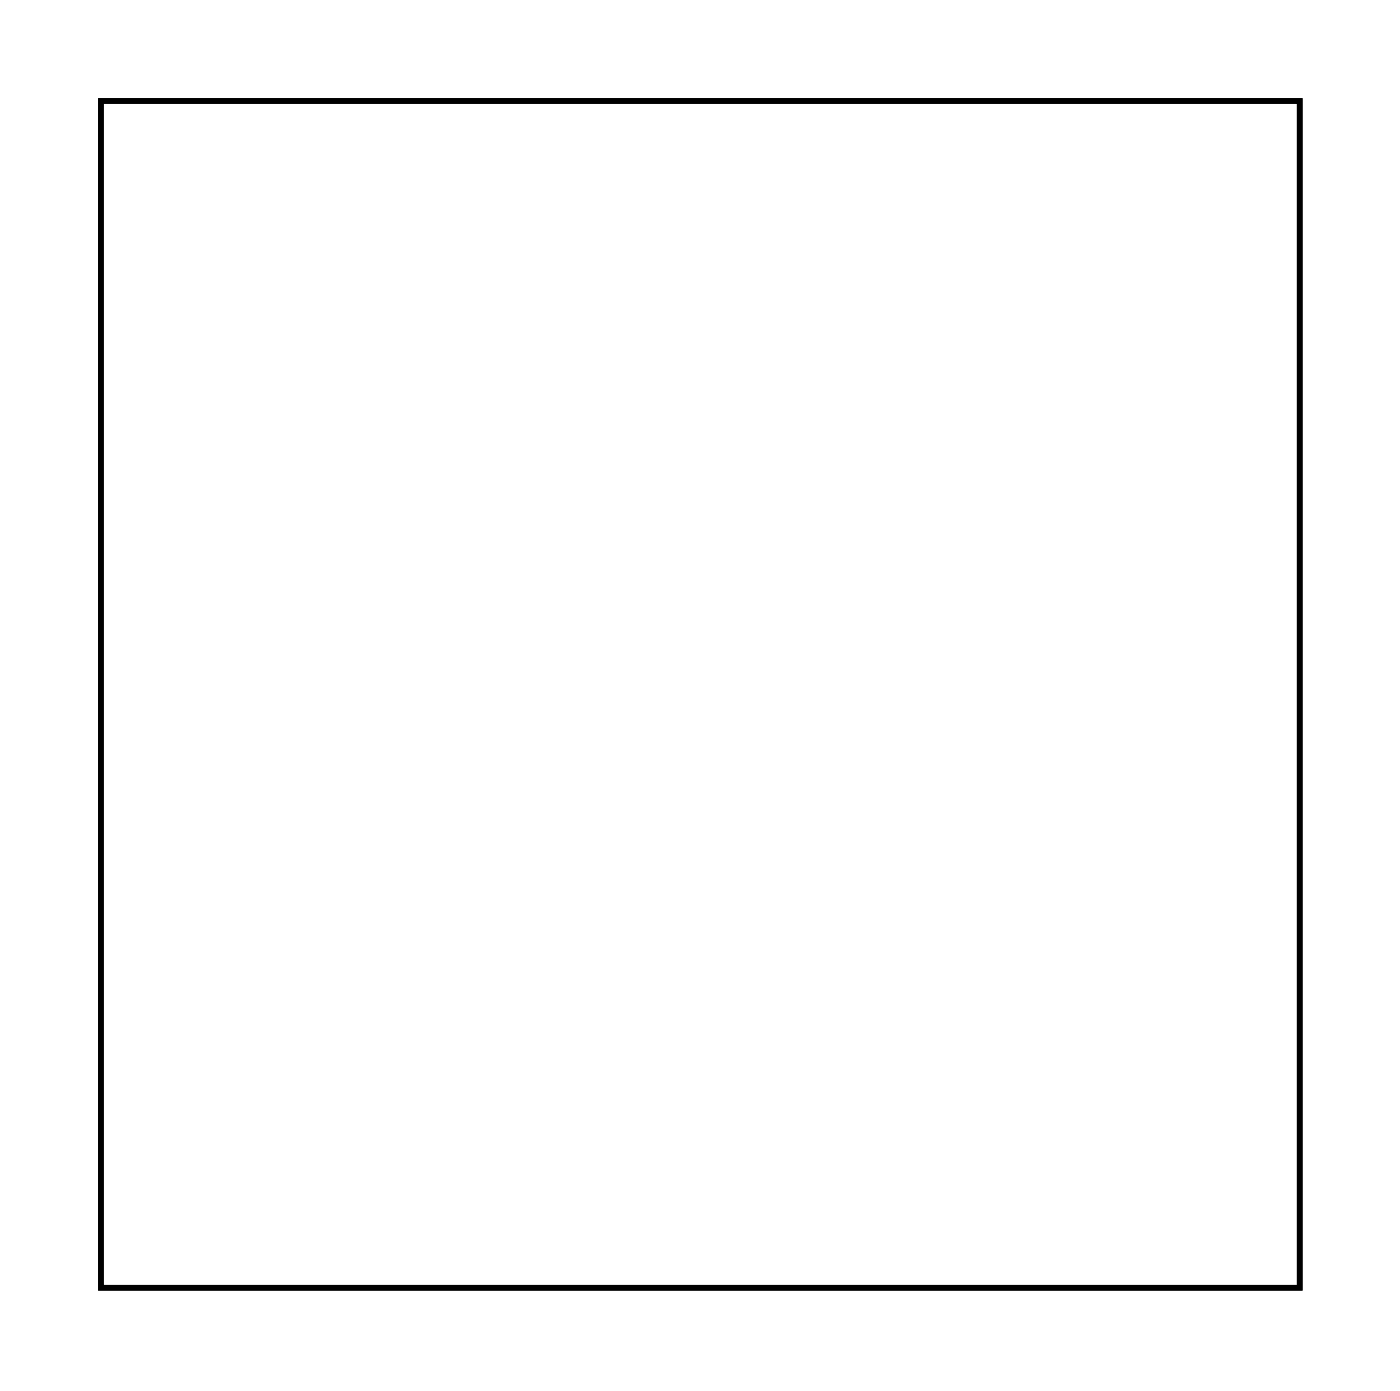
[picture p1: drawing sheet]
<svg xmlns="http://www.w3.org/2000/svg" width="50mm" height="50mm" viewBox="0 0 50 50" stroke-linecap="round" stroke-linejoin="round" font-family="sans-serif">
<path d="M3.6 3.6h43.2v42.8h-43.2z" fill="none" stroke="#000" stroke-width=".2"/>
<path d="M3.6 3.6h43.2v42.8h-43.2zM3.6 3.6v42.8h43.2v-42.8z" fill="#000"/>
<path d="M26.2 31.4h1.6v1.6h-1.6z" fill="#fff"/>
<path d="M26.2 31.4h1.6v1.6h-1.6z" fill="none" stroke="#fff" stroke-width=".76" stroke-linecap="butt"/>
<circle cx="27" cy="32.2" r=".79" fill="#fff"/>
<circle cx="27" cy="32.2" r=".79" fill="none" stroke="#fff" stroke-width=".76" stroke-linecap="butt"/>
<circle cx="29.5" cy="32.2" r=".79" fill="#fff"/>
<circle cx="29.5" cy="32.2" r=".79" fill="none" stroke="#fff" stroke-width=".76" stroke-linecap="butt"/>
<circle cx="32.1" cy="32.2" r=".79" fill="#fff"/>
<circle cx="32.1" cy="32.2" r=".79" fill="none" stroke="#fff" stroke-width=".76" stroke-linecap="butt"/>
<path d="M26.2 23.8h1.6v1.6h-1.6z" fill="#fff"/>
<path d="M26.2 23.8h1.6v1.6h-1.6z" fill="none" stroke="#fff" stroke-width=".76" stroke-linecap="butt"/>
<circle cx="27" cy="24.6" r=".79" fill="#fff"/>
<circle cx="27" cy="24.6" r=".79" fill="none" stroke="#fff" stroke-width=".76" stroke-linecap="butt"/>
<circle cx="29.5" cy="24.6" r=".79" fill="#fff"/>
<circle cx="29.5" cy="24.6" r=".79" fill="none" stroke="#fff" stroke-width=".76" stroke-linecap="butt"/>
<circle cx="32.1" cy="24.6" r=".79" fill="#fff"/>
<circle cx="32.1" cy="24.6" r=".79" fill="none" stroke="#fff" stroke-width=".76" stroke-linecap="butt"/>
<path d="M26.2 16.2h1.6v1.6h-1.6z" fill="#fff"/>
<path d="M26.2 16.2h1.6v1.6h-1.6z" fill="none" stroke="#fff" stroke-width=".76" stroke-linecap="butt"/>
<circle cx="27" cy="17" r=".79" fill="#fff"/>
<circle cx="27" cy="17" r=".79" fill="none" stroke="#fff" stroke-width=".76" stroke-linecap="butt"/>
<circle cx="29.5" cy="17" r=".79" fill="#fff"/>
<circle cx="29.5" cy="17" r=".79" fill="none" stroke="#fff" stroke-width=".76" stroke-linecap="butt"/>
<circle cx="32.1" cy="17" r=".79" fill="#fff"/>
<circle cx="32.1" cy="17" r=".79" fill="none" stroke="#fff" stroke-width=".76" stroke-linecap="butt"/>
<path d="M26.2 8.6h1.6v1.5h-1.6z" fill="#fff"/>
<path d="M26.2 8.6h1.6v1.5h-1.6z" fill="none" stroke="#fff" stroke-width=".76" stroke-linecap="butt"/>
<circle cx="27" cy="9.3" r=".79" fill="#fff"/>
<circle cx="27" cy="9.3" r=".79" fill="none" stroke="#fff" stroke-width=".76" stroke-linecap="butt"/>
<circle cx="29.5" cy="9.3" r=".79" fill="#fff"/>
<circle cx="29.5" cy="9.3" r=".79" fill="none" stroke="#fff" stroke-width=".76" stroke-linecap="butt"/>
<circle cx="32.1" cy="9.3" r=".79" fill="#fff"/>
<circle cx="32.1" cy="9.3" r=".79" fill="none" stroke="#fff" stroke-width=".76" stroke-linecap="butt"/>
<circle cx="16.8" cy="37.3" r="1.52" fill="#fff"/>
<circle cx="16.8" cy="37.3" r="1.52" fill="none" stroke="#fff" stroke-width=".76" stroke-linecap="butt"/>
<circle cx="16.8" cy="43.4" r="1.52" fill="#fff"/>
<circle cx="16.8" cy="43.4" r="1.52" fill="none" stroke="#fff" stroke-width=".76" stroke-linecap="butt"/>
<circle cx="21.7" cy="40.3" r="1.52" fill="#fff"/>
<circle cx="21.7" cy="40.3" r="1.52" fill="none" stroke="#fff" stroke-width=".76" stroke-linecap="butt"/>
<circle cx="6.7" cy="14.4" r=".74" fill="#fff"/>
<circle cx="6.7" cy="14.4" r=".74" fill="none" stroke="#fff" stroke-width=".76" stroke-linecap="butt"/>
<circle cx="6.7" cy="17" r=".74" fill="#fff"/>
<circle cx="6.7" cy="17" r=".74" fill="none" stroke="#fff" stroke-width=".76" stroke-linecap="butt"/>
<circle cx="6.7" cy="19.5" r=".74" fill="#fff"/>
<circle cx="6.7" cy="19.5" r=".74" fill="none" stroke="#fff" stroke-width=".76" stroke-linecap="butt"/>
<circle cx="6.7" cy="22" r=".74" fill="#fff"/>
<circle cx="6.7" cy="22" r=".74" fill="none" stroke="#fff" stroke-width=".76" stroke-linecap="butt"/>
<circle cx="6.7" cy="24.6" r=".74" fill="#fff"/>
<circle cx="6.7" cy="24.6" r=".74" fill="none" stroke="#fff" stroke-width=".76" stroke-linecap="butt"/>
<circle cx="11.7" cy="24.6" r=".7" fill="#fff"/>
<circle cx="11.7" cy="24.6" r=".7" fill="none" stroke="#fff" stroke-width=".76" stroke-linecap="butt"/>
<circle cx="21.9" cy="24.6" r=".7" fill="#fff"/>
<circle cx="21.9" cy="24.6" r=".7" fill="none" stroke="#fff" stroke-width=".76" stroke-linecap="butt"/>
<circle cx="11.7" cy="32.2" r=".7" fill="#fff"/>
<circle cx="11.7" cy="32.2" r=".7" fill="none" stroke="#fff" stroke-width=".76" stroke-linecap="butt"/>
<circle cx="21.9" cy="32.2" r=".7" fill="#fff"/>
<circle cx="21.9" cy="32.2" r=".7" fill="none" stroke="#fff" stroke-width=".76" stroke-linecap="butt"/>
<circle cx="11.7" cy="9.3" r=".7" fill="#fff"/>
<circle cx="11.7" cy="9.3" r=".7" fill="none" stroke="#fff" stroke-width=".76" stroke-linecap="butt"/>
<circle cx="21.9" cy="9.3" r=".7" fill="#fff"/>
<circle cx="21.9" cy="9.3" r=".7" fill="none" stroke="#fff" stroke-width=".76" stroke-linecap="butt"/>
<circle cx="11.7" cy="17" r=".7" fill="#fff"/>
<circle cx="11.7" cy="17" r=".7" fill="none" stroke="#fff" stroke-width=".76" stroke-linecap="butt"/>
<circle cx="21.9" cy="17" r=".7" fill="#fff"/>
<circle cx="21.9" cy="17" r=".7" fill="none" stroke="#fff" stroke-width=".76" stroke-linecap="butt"/>
<circle cx="39.7" cy="14.4" r=".74" fill="#fff"/>
<circle cx="39.7" cy="14.4" r=".74" fill="none" stroke="#fff" stroke-width=".76" stroke-linecap="butt"/>
<circle cx="39.7" cy="17" r=".74" fill="#fff"/>
<circle cx="39.7" cy="17" r=".74" fill="none" stroke="#fff" stroke-width=".76" stroke-linecap="butt"/>
<circle cx="39.7" cy="19.5" r=".74" fill="#fff"/>
<circle cx="39.7" cy="19.5" r=".74" fill="none" stroke="#fff" stroke-width=".76" stroke-linecap="butt"/>
<circle cx="39.7" cy="22" r=".74" fill="#fff"/>
<circle cx="39.7" cy="22" r=".74" fill="none" stroke="#fff" stroke-width=".76" stroke-linecap="butt"/>
<circle cx="39.7" cy="24.6" r=".74" fill="#fff"/>
<circle cx="39.7" cy="24.6" r=".74" fill="none" stroke="#fff" stroke-width=".76" stroke-linecap="butt"/>
<circle cx="37.1" cy="14.4" r=".74" fill="#fff"/>
<circle cx="37.1" cy="14.4" r=".74" fill="none" stroke="#fff" stroke-width=".76" stroke-linecap="butt"/>
<circle cx="37.1" cy="17" r=".74" fill="#fff"/>
<circle cx="37.1" cy="17" r=".74" fill="none" stroke="#fff" stroke-width=".76" stroke-linecap="butt"/>
<circle cx="37.1" cy="19.5" r=".74" fill="#fff"/>
<circle cx="37.1" cy="19.5" r=".74" fill="none" stroke="#fff" stroke-width=".76" stroke-linecap="butt"/>
<circle cx="37.1" cy="22" r=".74" fill="#fff"/>
<circle cx="37.1" cy="22" r=".74" fill="none" stroke="#fff" stroke-width=".76" stroke-linecap="butt"/>
<circle cx="37.1" cy="24.6" r=".74" fill="#fff"/>
<circle cx="37.1" cy="24.6" r=".74" fill="none" stroke="#fff" stroke-width=".76" stroke-linecap="butt"/>
<circle cx="14.3" cy="29.7" r=".74" fill="#fff"/>
<circle cx="14.3" cy="29.7" r=".74" fill="none" stroke="#fff" stroke-width=".76" stroke-linecap="butt"/>
<circle cx="16.8" cy="29.7" r=".74" fill="#fff"/>
<circle cx="16.8" cy="29.7" r=".74" fill="none" stroke="#fff" stroke-width=".76" stroke-linecap="butt"/>
<circle cx="19.4" cy="29.7" r=".74" fill="#fff"/>
<circle cx="19.4" cy="29.7" r=".74" fill="none" stroke="#fff" stroke-width=".76" stroke-linecap="butt"/>
<circle cx="14.3" cy="22" r=".74" fill="#fff"/>
<circle cx="14.3" cy="22" r=".74" fill="none" stroke="#fff" stroke-width=".76" stroke-linecap="butt"/>
<circle cx="16.8" cy="22" r=".74" fill="#fff"/>
<circle cx="16.8" cy="22" r=".74" fill="none" stroke="#fff" stroke-width=".76" stroke-linecap="butt"/>
<circle cx="19.4" cy="22" r=".74" fill="#fff"/>
<circle cx="19.4" cy="22" r=".74" fill="none" stroke="#fff" stroke-width=".76" stroke-linecap="butt"/>
<circle cx="14.3" cy="14.4" r=".74" fill="#fff"/>
<circle cx="14.3" cy="14.4" r=".74" fill="none" stroke="#fff" stroke-width=".76" stroke-linecap="butt"/>
<circle cx="16.8" cy="14.4" r=".74" fill="#fff"/>
<circle cx="16.8" cy="14.4" r=".74" fill="none" stroke="#fff" stroke-width=".76" stroke-linecap="butt"/>
<circle cx="19.4" cy="14.4" r=".74" fill="#fff"/>
<circle cx="19.4" cy="14.4" r=".74" fill="none" stroke="#fff" stroke-width=".76" stroke-linecap="butt"/>
<circle cx="14.3" cy="6.8" r=".74" fill="#fff"/>
<circle cx="14.3" cy="6.8" r=".74" fill="none" stroke="#fff" stroke-width=".76" stroke-linecap="butt"/>
<circle cx="16.8" cy="6.8" r=".74" fill="#fff"/>
<circle cx="16.8" cy="6.8" r=".74" fill="none" stroke="#fff" stroke-width=".76" stroke-linecap="butt"/>
<circle cx="19.4" cy="6.8" r=".74" fill="#fff"/>
<circle cx="19.4" cy="6.8" r=".74" fill="none" stroke="#fff" stroke-width=".76" stroke-linecap="butt"/>
<circle cx="6.7" cy="42.4" r="1.5" fill="#fff"/>
<circle cx="6.7" cy="42.4" r="1.5" fill="none" stroke="#fff" stroke-width=".25"/>
<circle cx="6.7" cy="6.8" r="1.5" fill="#fff"/>
<circle cx="6.7" cy="6.8" r="1.5" fill="none" stroke="#fff" stroke-width=".25"/>
<circle cx="42.2" cy="6.8" r="1.5" fill="#fff"/>
<circle cx="42.2" cy="6.8" r="1.5" fill="none" stroke="#fff" stroke-width=".25"/>
<circle cx="42.2" cy="42.4" r="1.5" fill="#fff"/>
<circle cx="42.2" cy="42.4" r="1.5" fill="none" stroke="#fff" stroke-width=".25"/>
<circle cx="44.8" cy="19.5" r=".76" fill="#fff"/>
<circle cx="44.8" cy="19.5" r=".76" fill="none" stroke="#fff" stroke-width=".76" stroke-linecap="butt"/>
<circle cx="44.8" cy="24.6" r=".76" fill="#fff"/>
<circle cx="44.8" cy="24.6" r=".76" fill="none" stroke="#fff" stroke-width=".76" stroke-linecap="butt"/>
<circle cx="44.8" cy="29.7" r=".76" fill="#fff"/>
<circle cx="44.8" cy="29.7" r=".76" fill="none" stroke="#fff" stroke-width=".76" stroke-linecap="butt"/>
<circle cx="44.8" cy="34.7" r=".76" fill="#fff"/>
<circle cx="44.8" cy="34.7" r=".76" fill="none" stroke="#fff" stroke-width=".76" stroke-linecap="butt"/>
<path d="M44 13.7h1.5v1.5h-1.5z" fill="#fff"/>
<path d="M44 13.7h1.5v1.5h-1.5z" fill="none" stroke="#fff" stroke-width=".76" stroke-linecap="butt"/>
<circle cx="44.8" cy="14.4" r=".76" fill="#fff"/>
<circle cx="44.8" cy="14.4" r=".76" fill="none" stroke="#fff" stroke-width=".76" stroke-linecap="butt"/>
<circle cx="30.1" cy="20.9" r=".35" fill="#fff"/>
<circle cx="30.1" cy="20.9" r=".35" fill="none" stroke="#fff" stroke-width=".55"/>
</svg>
